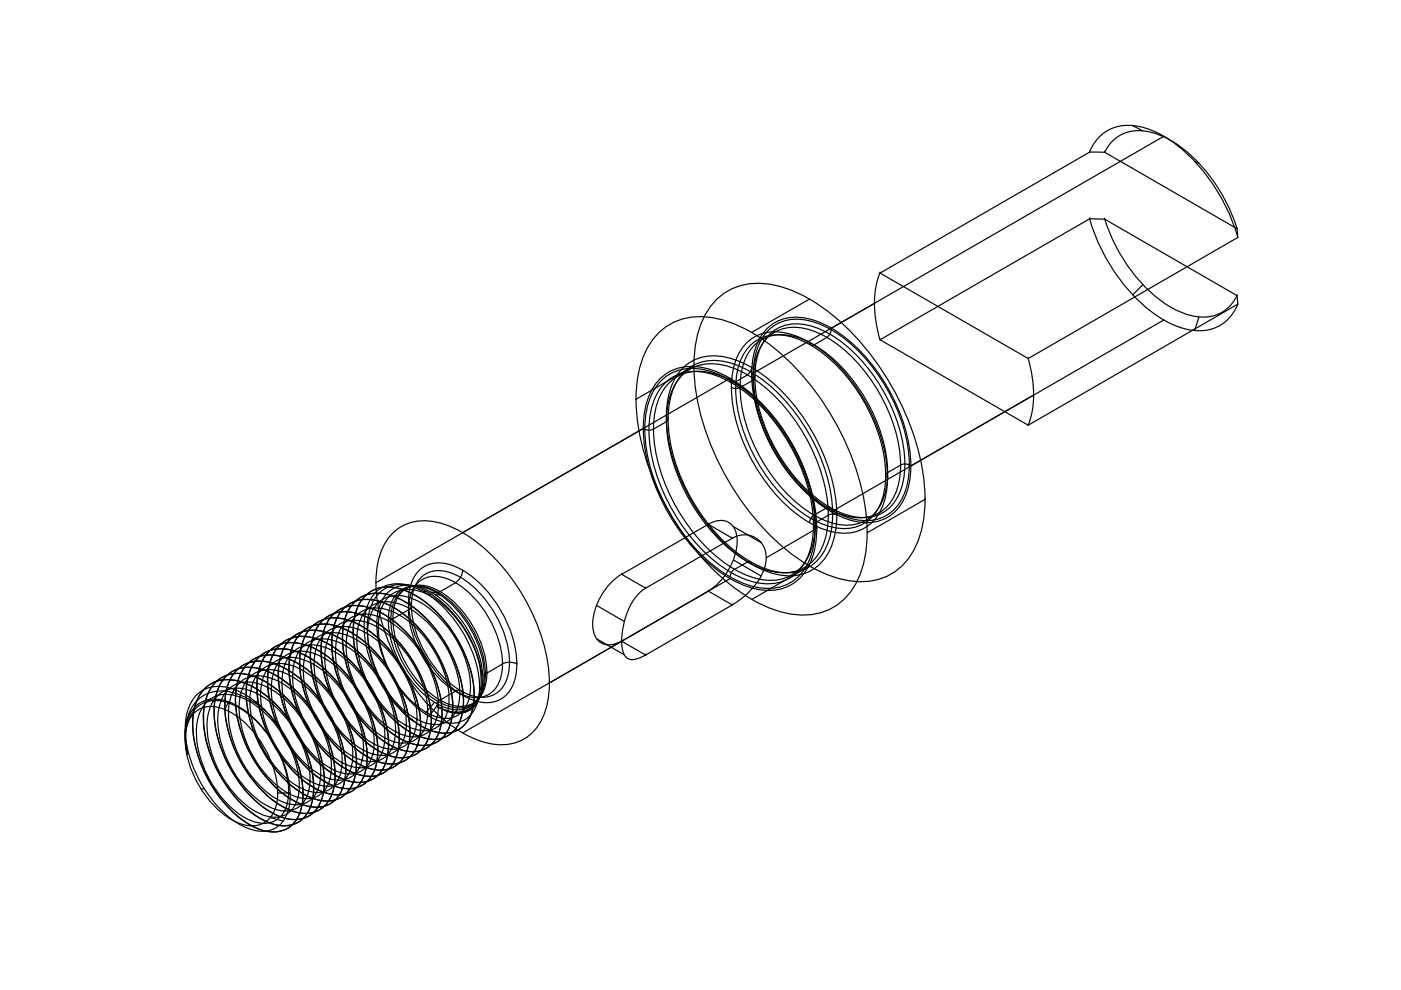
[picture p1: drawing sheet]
<svg xmlns="http://www.w3.org/2000/svg" width="297mm" height="210mm" viewBox="0 0 297 210" stroke-linecap="round" stroke-linejoin="round" font-family="sans-serif">
<!-- layer: 0 -->
<g fill="none" stroke="#000" stroke-width=".25">
<path d="M231 32.2a8.7 8.7 0 0 1 10-5.5 24.1 24.1 0 0 1 13.1 8.4 40.3 40.3 0 0 1 8.3 15.2M231 32.2l3.2 .1M231 32.2h.1M231 32.2l-44.4 25.7M234.2 32.3a8 8 0 0 1 10-4.2 24.9 24.9 0 0 1 12.9 10.1l1.8 2.7 1.6 3 1.8 4.6M234.2 32.3h.1M234.2 32.3l28.1 16.2M240.2 26.7l2.1 1.1M246.7 28.9l-70.4 40.7M253.3 34.2l.9 .4M186.6 57.9a22.1 22.1 0 0 0 0 14.1M186.6 57.9h.1"/>
<path d="M186.6 57.9l31.4 18.1M231 46.4a37.6 37.6 0 0 0 15.7 21.4 12.8 12.8 0 0 0 10.7 1.8 8.8 8.8 0 0 0 5-5.1M231 46.4l3.2 .1 28.1 16.2M231 46.4h.1M231 46.4l-44.4 25.6M234.2 46.4a34.1 34.1 0 0 0 14 18.7 11.4 11.4 0 0 0 10 1.5 7.8 7.8 0 0 0 4.1-4M234.2 46.5h.1M262.3 48.5l.1 1.9M262.3 48.5h.1M262.4 50.4h.1M262.4 50.4l-44.4 25.6M139.6 70.6a12.9 12.9 0 0 1 12-3.1 33 33 0 0 1 16.5 9.9 56.9 56.9 0 0 1 15.5 31.2 25 25 0 0 1-2.5 15.7 12.6 12.6 0 0 1-14 5.8 33 33 0 0 1-16.5-9.9 56.9 56.9 0 0 1-15.5-31.2 25 25 0 0 1 2.5-15.8z"/>
<path d="M144.6 78.2a9.7 9.7 0 0 1 9.9-2.3 27.5 27.5 0 0 1 13.5 9.6 40.7 40.7 0 0 1 9.4 21.9 17.1 17.1 0 0 1-2.5 10.9 9.5 9.5 0 0 1-10.7 3.4 27.5 27.5 0 0 1-13.5-9.7 40.7 40.7 0 0 1-9.4-21.8 17.1 17.1 0 0 1 2.5-11zM144.8 79.4a9.8 9.8 0 0 1 10.4-1.5 31.2 31.2 0 0 1 14.9 13.5 34.5 34.5 0 0 1 5.4 19.7 11.8 11.8 0 0 1-4.4 8.9 10 10 0 0 1-9.4 .6 31.2 31.2 0 0 1-14.9-13.5 34.5 34.5 0 0 1-5.4-19.6 12.3 12.3 0 0 1 3.4-8.1zM145.2 78.7a9.9 9.9 0 0 1 10.6-1.4 31.6 31.6 0 0 1 15.1 13.7 35 35 0 0 1 5.6 19.9 12 12 0 0 1-4.5 9.1 10.2 10.2 0 0 1-9.6 .6 31.6 31.6 0 0 1-15.1-13.7 35 35 0 0 1-5.6-19.9 12.5 12.5 0 0 1 3.5-8.3zM147.1 77.5l-12.2 7.2M151.9 63.6a12.9 12.9 0 0 1 12-3.2 33 33 0 0 1 16.5 9.9 56.9 56.9 0 0 1 15.5 31.2 25 25 0 0 1-2.5 15.8 12.6 12.6 0 0 1-14 5.7 33 33 0 0 1-16.5-9.9 56.9 56.9 0 0 1-15.5-31.2 25 25 0 0 1 2.5-15.8zM158.5 72.5a9.4 9.4 0 0 1 10-1.4 29.7 29.7 0 0 1 13.8 12.1 33.7 33.7 0 0 1 5.8 19.8 11.4 11.4 0 0 1-4.3 8.6 9.7 9.7 0 0 1-9 .7 29.7 29.7 0 0 1-13.8-12.1 33.7 33.7 0 0 1-5.8-19.8 11.9 11.9 0 0 1 3.3-7.9zM158.5 79.5l-2.8 1.6M159.2 73.1a9 9 0 0 1 9.7-1.3 29.3 29.3 0 0 1 14.2 13.2 31.2 31.2 0 0 1 4.6 17.4 10.1 10.1 0 0 1-5.1 8.9 10.5 10.5 0 0 1-9.2-.6 31.7 31.7 0 0 1-13.7-14.4 28.6 28.6 0 0 1-3.4-17.3 10.8 10.8 0 0 1 2.9-5.9zM159.4 77.9l-.2 .7-.7 .9M159.6 73.6a8.7 8.7 0 0 1 9.8-2 28.7 28.7 0 0 1 14.2 13.2 30.6 30.6 0 0 1 4.5 17.2 10.4 10.4 0 0 1-4.5 8.3 9.9 9.9 0 0 1-9.4-.3 31.1 31.1 0 0 1-13.6-14.1 28 28 0 0 1-3.4-17.2 10.7 10.7 0 0 1 2.4-5.1zM159.7 79.5l.3 .5-.3 .5M162.3 72a8.7 8.7 0 0 1 9.9-1.9 28.7 28.7 0 0 1 14.2 13.1 30.6 30.6 0 0 1 4.5 17.2 10.4 10.4 0 0 1-4.5 8.3 9.9 9.9 0 0 1-9.5-.2 31.1 31.1 0 0 1-13.5-14.2 28 28 0 0 1-3.4-17.2 10.7 10.7 0 0 1 2.3-5.1z"/>
<path d="M162.8 69.5a9.6 9.6 0 0 1 10.2-1.4 30.6 30.6 0 0 1 14.7 13.2 33.9 33.9 0 0 1 5.3 19.3 11.6 11.6 0 0 1-4.3 8.8 9.9 9.9 0 0 1-9.3 .6 30.6 30.6 0 0 1-14.6-13.2 33.9 33.9 0 0 1-5.4-19.3 12.1 12.1 0 0 1 3.4-8zM163.1 69.9a9.4 9.4 0 0 1 10-1.4 29.7 29.7 0 0 1 13.8 12.1 33.7 33.7 0 0 1 5.8 19.8 11.4 11.4 0 0 1-4.2 8.6 9.7 9.7 0 0 1-9.1 .6 29.7 29.7 0 0 1-13.8-12.1 33.7 33.7 0 0 1-5.8-19.8 11.9 11.9 0 0 1 3.3-7.8zM163.3 70.8a9 9 0 0 1 9.6-1.4 29.3 29.3 0 0 1 14.3 13.3 31.2 31.2 0 0 1 4.6 17.4 10.1 10.1 0 0 1-5.1 8.9 10.5 10.5 0 0 1-9.2-.6 31.7 31.7 0 0 1-13.7-14.4 28.6 28.6 0 0 1-3.5-17.3 10.8 10.8 0 0 1 3-5.9zM171.6 63.4l-12.2 7.1M171.6 72.6l.3 .6 .7-.1M175.3 71.5l-2.7 1.6M176.2 69.9l-.2 .7-.7 .9M185.4 64.3l-26 15M186.6 72h.1M186.6 72l31.4 18.2M218 76a22.1 22.1 0 0 1 0 14.2M218 76h.1"/>
<path d="M242.3 60.4l-2.1 2.1M246.7 67.8l-70.4 40.7M254.2 67.2l-.9 2.9M262.3 62.7l.1 1.8M262.3 62.7h.1M262.4 64.5h.1M262.4 64.5l-44.4 25.7M136.4 90.8l-56.7 32.8M139.8 80.5a9.9 9.9 0 0 1 10.1-2.4 28 28 0 0 1 13.7 9.8 41.5 41.5 0 0 1 9.5 22.3 17.4 17.4 0 0 1-2.4 11.1 9.6 9.6 0 0 1-11 3.4 28 28 0 0 1-13.8-9.8 41.5 41.5 0 0 1-9.4-22.2 17.4 17.4 0 0 1 2.4-11.2zM140 80.9a9.7 9.7 0 0 1 10-2.4 27.5 27.5 0 0 1 13.5 9.7 40.7 40.7 0 0 1 9.3 21.8 17.1 17.1 0 0 1-2.4 11 9.5 9.5 0 0 1-10.8 3.3 27.5 27.5 0 0 1-13.5-9.6 40.7 40.7 0 0 1-9.3-21.9 17.1 17.1 0 0 1 2.4-10.9zM141.1 81.1a9.9 9.9 0 0 1 10.6-1.5 31.6 31.6 0 0 1 15.2 13.7 35 35 0 0 1 5.5 19.9 12 12 0 0 1-4.5 9.1 10.2 10.2 0 0 1-9.6 .7 31.6 31.6 0 0 1-15.1-13.8 35 35 0 0 1-5.5-19.9 12.5 12.5 0 0 1 3.4-8.2zM141.3 89.4l-3.1 1.7-.8 .1-.7-.2"/>
<path d="M141.3 88.3l.4 .6-.4 .5M142 81a9.8 9.8 0 0 1 10.4-1.5 31.2 31.2 0 0 1 14.9 13.5 34.5 34.5 0 0 1 5.5 19.7 11.8 11.8 0 0 1-4.4 8.9 10 10 0 0 1-9.4 .6 31.2 31.2 0 0 1-14.9-13.5 34.5 34.5 0 0 1-5.5-19.6 12.3 12.3 0 0 1 3.4-8.1zM154.8 80.2l-56.7 32.7M154.8 80.5l.3 .6h.6M155.1 82.1l1.1 .3 .7-.3M159.7 80.6l-2.7 1.6M190.9 98.6l1.2-.2 .7 .2M191 98.6h.1M191 98.6l-2.8 1.6M192.8 98.6h.1M193.1 98.8h.1M218 90.2h.1"/>
<path d="M83.1 113.2a9.9 9.9 0 0 1 10.1-2.3 28 28 0 0 1 13.7 9.8 41.5 41.5 0 0 1 9.5 22.2 17.4 17.4 0 0 1-2.4 11.2 9.6 9.6 0 0 1-11 3.4 28 28 0 0 1-13.7-9.8 41.5 41.5 0 0 1-9.5-22.3 17.4 17.4 0 0 1 2.4-11.1zM150.2 111.2a3.8 3.8 0 0 1 5.4 .7 8.3 8.3 0 0 1-.3 7.2 13.4 13.4 0 0 1-5.1 6.2M150.2 111.2l-18.4 10.6 5.1 2.9M150.2 111.2h.1M150.2 111.2l5.1 2.9M155.3 114.1h.1M155.5 118.7l5.9 3.4M155.5 111.7l5.9 3.3M159.4 119.7l-.1-.4-.5-.3-3.1 1.7M172.9 110.8l-.4 .5 .4 .6M172.9 111.9h.1M172.9 110.8h.1"/>
<path d="M173.2 112h.1M173.2 112l-10.7 6.3M175.3 107.6h.7l.2 .5M175.3 107.6l-3 1.9-.5 .6-.2 .7M175.6 109.2l1.1-.2 .8 .2M175.6 109.2h.1M175.6 109.2l-2.7 1.6M177.5 109.2h.1M183.9 112.9h.1M188.2 100.2l-.4 .5 .4 .5M188.2 101.2h.1M188.2 100.2h.1"/>
<path d="M196.2 105.9h.1M196.2 105.9l-12.3 7M58.2 138.9h-.1M60.4 137.6h.1M62.7 136.3h-.1M65 134.9l-.1 .1M67.3 133.6l-.1 .1M69.5 132.3v.1M71.8 131h-.1M74 129.7h.1M76.3 128.4h.1M78.5 127.1h.1"/>
<path d="M80.8 125.8h.1M83.1 124.5h.1M83.3 131.2l-.9 .3M84.2 125.9a5.9 5.9 0 0 1 7-.9 21.7 21.7 0 0 1 11 14.2 12.2 12.2 0 0 1-.7 8.9 5.4 5.4 0 0 1-6.5 2.1 18.8 18.8 0 0 1-10.1-9.3 18.3 18.3 0 0 1-2.3-12.1l.4-1.1zM84.7 125.8a5.8 5.8 0 0 1 6.9-.8 20.9 20.9 0 0 1 10.3 12.3 14.4 14.4 0 0 1 .3 9.4 5.3 5.3 0 0 1-6.9 3.1 17.8 17.8 0 0 1-9.5-8.5 18.4 18.4 0 0 1-2.6-12.6l.3-1.1zM85.1 125.6a5.7 5.7 0 0 1 6.9-.8 20.8 20.8 0 0 1 10.2 12.2 14.3 14.3 0 0 1 .4 9.4 5.3 5.3 0 0 1-6.9 3.1 17.6 17.6 0 0 1-9.5-8.5 18.3 18.3 0 0 1-2.6-12.5l.4-1.1zM86.6 127.5l.6 .7-.2 .8-.4 .3M86.6 129.3l-3.3 1.9M88.4 123.8a5.7 5.7 0 0 1 6.9-.9 20.8 20.8 0 0 1 10.2 12.2 14.3 14.3 0 0 1 .4 9.5 5.3 5.3 0 0 1-6.9 3 17.6 17.6 0 0 1-9.5-8.5 18.3 18.3 0 0 1-2.6-12.4l.4-1.2zM89.1 122.6a6 6 0 0 1 7.2-.9 22.2 22.2 0 0 1 10.8 13.2 14.7 14.7 0 0 1 .2 9.5 5.5 5.5 0 0 1-7.1 3.1 19.3 19.3 0 0 1-10.3-9.5 18.8 18.8 0 0 1-2.4-12.4l.4-1.1zM89.1 120.7a6.8 6.8 0 0 1 7.7-.5 23.8 23.8 0 0 1 11.2 13 17.2 17.2 0 0 1 .9 11.7 6.1 6.1 0 0 1-8.2 3.7 20.1 20.1 0 0 1-10.3-9 23 23 0 0 1-3.7-13.6 8.2 8.2 0 0 1 2.4-5.3zM89.7 125.4l.8 .1"/>
<path d="M90.7 126l.8 .1M91.4 125.5l1.1 .2M92.3 126.1h1M93.3 125.4l-.8 .2M98.1 120.9a3.4 3.4 0 0 1-1.5 2.6l-3.3 2M126.5 128.4l5.9 3.4M126.5 135.5l5.9 3.3M131.8 121.8a13.1 13.1 0 0 0-6.1 11.7 3.4 3.4 0 0 0 5.1 2.9l1-.5M131.8 136h.1M131.8 121.8h.1M131.8 136l-15.3 8.8M135.2 126.1l1.7-1.4 18.4-10.6a4.7 4.7 0 0 1 5.4 .3 4.7 4.7 0 0 1 1.6 5.3 14.9 14.9 0 0 1-7 8.6l-18.4 10.6a4.1 4.1 0 0 1-3.8 .7 4.7 4.7 0 0 1-1.3-4.4 15.7 15.7 0 0 1 3.4-9.1z"/>
<path d="M136.9 138.9h.1M136.9 124.7h.1M150.2 125.3h.1M154.8 122.7l-56.7 32.7M155.3 128.3l-5.1-3-18.4 10.7 5.1 2.9M155.3 128.3h.1M155.7 120.7l-.5 .5-.4 1.1M171.6 120l-12.2 7.1M39.7 159.9h.1M41 151.3a5.6 5.6 0 0 1 6.9-.8 20.5 20.5 0 0 1 10 12 12.5 12.5 0 0 1-.2 10.3 5.5 5.5 0 0 1-7.4 1.6 20.5 20.5 0 0 1-10.1-12.1 12.5 12.5 0 0 1 .2-10.2zM48.5 148.8l-.8 1.6M49.1 144.1v.1"/>
<path d="M49.7 146.2l-.4 .6M51.4 142.8l-.1 .1M52.6 158.7h-.1M53.6 141.5h.1M54.3 148.9a27.3 27.3 0 0 1 10 19.5 8.5 8.5 0 0 1-3.1 7.1 8.1 8.1 0 0 1-8.4-.8 27.3 27.3 0 0 1-11.9-21.6 9.2 9.2 0 0 1 3.8-8.1 8.7 8.7 0 0 1 8.2 .2 26.8 26.8 0 0 1 13.6 21.5 8.6 8.6 0 0 1-2.9 7.4 7.4 7.4 0 0 1-7.7-.3 23.8 23.8 0 0 1-10.2-11.3 22.6 22.6 0 0 1-2.3-13.3 7.6 7.6 0 0 1 5.5-6.3 13 13 0 0 1 10.6 4 28.1 28.1 0 0 1 9.3 17.6 9.9 9.9 0 0 1-2.3 7.7 6.8 6.8 0 0 1-7.8 .6 24.9 24.9 0 0 1-11.6-13.6 18.6 18.6 0 0 1-.9-12.9 7 7 0 0 1 9.5-4.3 21.5 21.5 0 0 1 10.5 8.5 24.2 24.2 0 0 1 4.8 15.6 6.7 6.7 0 0 1-4.8 6.2 9.9 9.9 0 0 1-7.8-2.3 27.8 27.8 0 0 1-10.7-19.7 10.9 10.9 0 0 1 2.5-8.2 7.4 7.4 0 0 1 8.3-1.3 24.2 24.2 0 0 1 12.6 12.9 19.5 19.5 0 0 1 1.8 12.7 6.1 6.1 0 0 1-8.6 4.2 22.6 22.6 0 0 1-11.4-11.2 23.4 23.4 0 0 1-2.8-13.5 7.9 7.9 0 0 1 5.1-6.8 10.7 10.7 0 0 1 8.3 1.7 27.5 27.5 0 0 1 12.1 20.3 8.6 8.6 0 0 1-3.2 7.9 7.9 7.9 0 0 1-7.7-.5 25.8 25.8 0 0 1-11-13.9 19.6 19.6 0 0 1-.9-11.6 7 7 0 0 1 9.1-5.2 22.1 22.1 0 0 1 12.3 10.6 22.5 22.5 0 0 1 3.5 14.2 6.2 6.2 0 0 1-6.8 5.9 15.3 15.3 0 0 1-9.2-5.5 27.3 27.3 0 0 1-7.2-18.4 10 10 0 0 1 2.8-6.7 7.4 7.4 0 0 1 7.4-1.2 21.9 21.9 0 0 1 11.3 9.7 24.5 24.5 0 0 1 4.1 13.2 8 8 0 0 1-3.1 6.8 7.6 7.6 0 0 1-7.4-.3 25.6 25.6 0 0 1-11.2-13.5 19.9 19.9 0 0 1-1.1-12.2 7 7 0 0 1 9.1-5.2 19.8 19.8 0 0 1 10 7.2 26.6 26.6 0 0 1 6 15.2 8.4 8.4 0 0 1-2.8 7.2 7.1 7.1 0 0 1-7.1 .2 24.5 24.5 0 0 1-11.1-12.1 21.7 21.7 0 0 1-2-13.2 7.2 7.2 0 0 1 9.8-5.6 20.9 20.9 0 0 1 10.5 8.3 24.3 24.3 0 0 1 4.9 15.7 6.8 6.8 0 0 1-4.6 6.3 10 10 0 0 1-7.9-2.2 26.9 26.9 0 0 1-10.7-22.1 8.3 8.3 0 0 1 4.6-7.3 9.6 9.6 0 0 1 8.2 1.1 27 27 0 0 1 12.7 21.1 8.5 8.5 0 0 1-2.7 7.2 7.1 7.1 0 0 1-7.2 .3 24.6 24.6 0 0 1-11.1-12.1 20.7 20.7 0 0 1-1.8-14 7.1 7.1 0 0 1 9.2-5.1 21.5 21.5 0 0 1 11.7 9.7 23.9 23.9 0 0 1 4.1 14.4 6.8 6.8 0 0 1-4.5 6.4 9.8 9.8 0 0 1-7.9-2.1 27.5 27.5 0 0 1-10.9-20.9 9.9 9.9 0 0 1 3.1-7.7 8.1 8.1 0 0 1 8.6-.4 25.6 25.6 0 0 1 12.2 13.6 17.5 17.5 0 0 1 1.1 12.3 6 6 0 0 1-8.1 3.6 20.4 20.4 0 0 1-9.9-8.4 24.7 24.7 0 0 1-4.6-16.1 7.9 7.9 0 0 1 4.9-7 10.1 10.1 0 0 1 8.3 1.5 27.2 27.2 0 0 1 12.3 20.1 9.5 9.5 0 0 1-2.3 7.6 6.5 6.5 0 0 1-7 .9 22.6 22.6 0 0 1-10.8-10.6 23.1 23.1 0 0 1-2.9-15.1 7.1 7.1 0 0 1 7-6 14.6 14.6 0 0 1 9.5 4.5 27.7 27.7 0 0 1 8.8 18 8.9 8.9 0 0 1-2.7 7.3 7 7 0 0 1-7.1 .4 24.4 24.4 0 0 1-11.5-12.9 19.6 19.6 0 0 1-1.4-13.8 6.9 6.9 0 0 1 8.8-4.6 19.1 19.1 0 0 1 10.3 7.5 26 26 0 0 1 5.9 15.7 7.8 7.8 0 0 1-3.4 6.8 7.3 7.3 0 0 1-6.9-.3 24.2 24.2 0 0 1-10.5-11.4 21.6 21.6 0 0 1-2.2-13.8 7.1 7.1 0 0 1 9.6-5.7 22.6 22.6 0 0 1 12.1 10.8 22.1 22.1 0 0 1 3.4 13.7 6.5 6.5 0 0 1-4.8 6 10.6 10.6 0 0 1-8.2-2.6M54.3 148.9a12.3 12.3 0 0 0-9.4-3.2 7 7 0 0 0-5.4 5.9 22.8 22.8 0 0 0 4.2 16.2 18.8 18.8 0 0 0 9.9 8.2 5.8 5.8 0 0 0 7.7-4.8 19.6 19.6 0 0 0-2.9-13.1 21.9 21.9 0 0 0-9.3-9.1 6.8 6.8 0 0 0-7.8 .9 10.5 10.5 0 0 0-1.8 9.1l.2 .9a13.8 13.8 0 0 1 1.4-10.6 7.8 7.8 0 0 1 9.5-2.1 17.8 17.8 0 0 1 5.5 3.4M54.3 148.9h.1M54.3 148.9l1.8 1.6M54.8 157.4h.1M55.9 140.2h.1M56.1 150.6a27 27 0 0 1 8.1 18.1 8.1 8.1 0 0 1-3.3 7 8.4 8.4 0 0 1-8.4-1.1 26.9 26.9 0 0 1-11.7-21.7 9 9 0 0 1 4.1-8 8.3 8.3 0 0 1 7.4 .1 25.2 25.2 0 0 1 12.1 13.1 19.8 19.8 0 0 1 1.7 12.2 6.1 6.1 0 0 1-8.7 4.3 21.6 21.6 0 0 1-10.8-10.3 23.1 23.1 0 0 1-3.2-15 7.3 7.3 0 0 1 6.2-6.4 12.3 12.3 0 0 1 8.8 3.1 27.8 27.8 0 0 1 10.3 18.5 9.6 9.6 0 0 1-2.3 7.9 6.4 6.4 0 0 1-7.2 .7 23.6 23.6 0 0 1-11.3-11.8 22.2 22.2 0 0 1-2.3-13.3 7.5 7.5 0 0 1 5.2-6.3 11 11 0 0 1 9.1 2.4 27.8 27.8 0 0 1 11 18.6 11.3 11.3 0 0 1-1.5 7.6 6.2 6.2 0 0 1-7.4 1.7 20.9 20.9 0 0 1-9.9-8.6 24.9 24.9 0 0 1-4.3-16.1 7.6 7.6 0 0 1 5.8-7 12.3 12.3 0 0 1 9.5 3.2 27.4 27.4 0 0 1 10.2 19.5 8.6 8.6 0 0 1-3 7.3 6.9 6.9 0 0 1-6.8 .1 23.2 23.2 0 0 1-10.6-10.9 22 22 0 0 1-2.5-14.9 7.1 7.1 0 0 1 9.7-5.3 21.3 21.3 0 0 1 10.9 9.1 23.1 23.1 0 0 1 4.4 15.6 6.2 6.2 0 0 1-6.8 5.8 15.9 15.9 0 0 1-9.5-5.9 27.2 27.2 0 0 1-6.9-18 10 10 0 0 1 2.8-6.7 7.7 7.7 0 0 1 8.5-.8 24.9 24.9 0 0 1 12.3 13.3 18.3 18.3 0 0 1 1.5 12.5 6.1 6.1 0 0 1-8.3 3.9 20.1 20.1 0 0 1-9.9-8.3 25.1 25.1 0 0 1-4.5-16.2 8 8 0 0 1 4.6-6.9 9.8 9.8 0 0 1 8.2 1.2 27 27 0 0 1 12.7 21.1 9.2 9.2 0 0 1-2.2 6.6 6.2 6.2 0 0 1-6.8 1.2 21.4 21.4 0 0 1-10.6-9.8 23 23 0 0 1-3.4-16 7.1 7.1 0 0 1 7.7-6 15.7 15.7 0 0 1 9.7 5.3 26.5 26.5 0 0 1 7.9 17.9 8 8 0 0 1-3.2 6.9 7.4 7.4 0 0 1-7.3-.3 24 24 0 0 1-10.2-11.1 22.9 22.9 0 0 1-2.5-13.4 7.3 7.3 0 0 1 7.3-6.7 16.5 16.5 0 0 1 10.7 5.9 27.1 27.1 0 0 1 7.4 16.4 8.8 8.8 0 0 1-3 7.8 7.4 7.4 0 0 1-7.2-.1 25.3 25.3 0 0 1-11-12.3 20.4 20.4 0 0 1-1.5-13.9 7 7 0 0 1 8.7-4.8 18.3 18.3 0 0 1 9.4 6.1 26.8 26.8 0 0 1 6.9 16.9 7.8 7.8 0 0 1-3.1 6.8 7.3 7.3 0 0 1-7.3-.2 25.2 25.2 0 0 1-11.4-13.8 18.4 18.4 0 0 1-.8-12.8 7 7 0 0 1 9.1-4.2 19 19 0 0 1 9.3 6.6 26.1 26.1 0 0 1 6.4 16.4 7.5 7.5 0 0 1-3.6 7 8.2 8.2 0 0 1-7.6-.9 26.9 26.9 0 0 1-12.1-22.5 8.7 8.7 0 0 1 4.2-7.6 9.1 9.1 0 0 1 8 .6 27.2 27.2 0 0 1 13.3 19.4 10.3 10.3 0 0 1-2.2 8.9 6.9 6.9 0 0 1-8 .4 26 26 0 0 1-12.4-16.7 14.7 14.7 0 0 1 1.1-11.7 7.2 7.2 0 0 1 8.8-2.3 22.6 22.6 0 0 1 11.2 9.9 24.3 24.3 0 0 1 3.9 13.2 7.8 7.8 0 0 1-3.4 6.6 7.8 7.8 0 0 1-7.4-.6 25.7 25.7 0 0 1-11.2-14.3 17.3 17.3 0 0 1-.4-12.5 6.8 6.8 0 0 1 7.9-4.1 19.5 19.5 0 0 1 11.6 8.5 24.3 24.3 0 0 1 5.1 15.7 7 7 0 0 1-4.5 6.4 9.7 9.7 0 0 1-7.8-1.9 27.2 27.2 0 0 1-11-20.8 9.4 9.4 0 0 1 3.7-8.4 9.2 9.2 0 0 1 9 .6 27.1 27.1 0 0 1 12.9 20.9 9.9 9.9 0 0 1-2 6.9 6.7 6.7 0 0 1-7.7 .9 23.9 23.9 0 0 1-11.1-11.9 20.8 20.8 0 0 1-2.1-14.1 7.2 7.2 0 0 1 9.7-5.1 22.3 22.3 0 0 1 11.5 10 22.9 22.9 0 0 1 3.9 14.6 6.4 6.4 0 0 1-5.7 5.9 11.9 11.9 0 0 1-8.3-3.5l-.8-.7M56.1 150.6h.1"/>
<path d="M57.1 156.1h.1M59.4 154.8h-.1M61.6 153.4v.1M63.9 152.1v.1M66.2 150.8l-.1 .1M68.4 149.5h.1M70.6 148.2h.1M72.9 146.9h.1M75.3 145.6l-.1 .1M77.5 144.3h.1M77.8 159.3h.1M80.1 158h-.1"/>
<path d="M82.3 156.7h.1M84.6 155.4h.1M85.6 151.2l1.8 1.5M85.6 151.2h.1M86.9 154.1h.1M87.4 152.7h.1M87.5 159.7h.1M89.2 152.8h-.1M89.9 158.4h-.1M91.5 151.5h-.1M92.1 157.1h.1M92.1 148.9l-2 2.4"/>
<path d="M92.6 149.7a7.1 7.1 0 0 0 6.5 .8 6.7 6.7 0 0 0 2.9-6.5 23.1 23.1 0 0 0-8-15.7 11 11 0 0 0-8.8-3.2 6.4 6.4 0 0 0-4.9 6 21.8 21.8 0 0 0 5.4 15.9 14 14 0 0 0 8.3 5.3 5.1 5.1 0 0 0 5.6-4.5 19.2 19.2 0 0 0-3.9-13.8 17.6 17.6 0 0 0-10-7.6 6 6 0 0 0-7.4 5 19.2 19.2 0 0 0 2.8 13.5 18.2 18.2 0 0 0 9.1 8.4 5.2 5.2 0 0 0 7.2-4.6 19.9 19.9 0 0 0-4.4-13.9 17.2 17.2 0 0 0-9.3-7 5.9 5.9 0 0 0-7.6 4.5 17.9 17.9 0 0 0 2 12.6 19.3 19.3 0 0 0 9.5 9.6 5.1 5.1 0 0 0 7.1-3 14 14 0 0 0-.8-9.6 22.2 22.2 0 0 0-10.3-12.1 7.3 7.3 0 0 0-7.2 0 8.1 8.1 0 0 0-3 6.9 22.8 22.8 0 0 0 10.1 18.2 7.2 7.2 0 0 0 6.3 .9 5.9 5.9 0 0 0 3.1-5.2 21.2 21.2 0 0 0-5.1-14.2 15.6 15.6 0 0 0-10-6.2 6 6 0 0 0-6.4 5.3 19.7 19.7 0 0 0 2.9 13.5 18.5 18.5 0 0 0 9 8.2 5.1 5.1 0 0 0 7.1-3.9 18.3 18.3 0 0 0-3-12.9 18.2 18.2 0 0 0-10.5-8.7 5.9 5.9 0 0 0-7.6 4.6 17.9 17.9 0 0 0 1.8 12.3 19.3 19.3 0 0 0 9.5 9.8 5.1 5.1 0 0 0 6.8-1.9 11.9 11.9 0 0 0 .2-9.3 22.3 22.3 0 0 0-10.9-13.5 6.9 6.9 0 0 0-8 .8 8.9 8.9 0 0 0-2.1 6.6 23.2 23.2 0 0 0 9.5 17.4 7.4 7.4 0 0 0 7.2 1.1 6.2 6.2 0 0 0 2.8-5.4 22.6 22.6 0 0 0-9-17.6 10.2 10.2 0 0 0-8.1-2.3 6.3 6.3 0 0 0-4.5 5.5 21.5 21.5 0 0 0 5.5 16.6 12.8 12.8 0 0 0 8.5 5.1 5 5 0 0 0 5.2-4.6 18.8 18.8 0 0 0-3.4-13 19.4 19.4 0 0 0-9.6-8.1 6.1 6.1 0 0 0-8.4 4.8 19.6 19.6 0 0 0 2.9 13.5 18.8 18.8 0 0 0 9 8.3 5.2 5.2 0 0 0 7.3-4.6 19.3 19.3 0 0 0-3.8-13.1 17.8 17.8 0 0 0-9.7-7.7 6.1 6.1 0 0 0-7.9 5.1 19.3 19.3 0 0 0 2.5 12.7 19.7 19.7 0 0 0 8.8 8.8 5.2 5.2 0 0 0 7.2-2.5 12.7 12.7 0 0 0-.1-8.9 23.1 23.1 0 0 0-10.4-13 7.5 7.5 0 0 0-7.6-.2 8 8 0 0 0-3 7.2 22.7 22.7 0 0 0 10.3 18 6.5 6.5 0 0 0 6.9 .3 7.3 7.3 0 0 0 2.4-6 23.2 23.2 0 0 0-9.9-17.2 9 9 0 0 0-7.9-1.5 6.8 6.8 0 0 0-4 6.1 22.4 22.4 0 0 0 10.4 19.7 6.2 6.2 0 0 0 7 0 7.5 7.5 0 0 0 2.1-6.3 22.9 22.9 0 0 0-11.2-17.5 7.6 7.6 0 0 0-7.6-.2 8.6 8.6 0 0 0-3 8.3 22.7 22.7 0 0 0 10.3 16.9 6.4 6.4 0 0 0 6.9 .4 7 7 0 0 0 2.3-6 22.7 22.7 0 0 0-11.6-18.3 6.9 6.9 0 0 0-8 .7 10.8 10.8 0 0 0-1.9 9.3 22.4 22.4 0 0 0 10.4 15.4 6.1 6.1 0 0 0 6.7 0 7.6 7.6 0 0 0 2.2-6.3 22.9 22.9 0 0 0-11.2-17.5 7.7 7.7 0 0 0-7.6-.3 8.2 8.2 0 0 0-3 7.1 23.1 23.1 0 0 0 9.3 17.6 7.6 7.6 0 0 0 7.2 1.3 6.1 6.1 0 0 0 3-5.4 22.1 22.1 0 0 0-7-16 13.8 13.8 0 0 0-8.3-4.2 6.1 6.1 0 0 0-6.3 5.5 19.8 19.8 0 0 0 3.1 13.5 18.1 18.1 0 0 0 9 8 5 5 0 0 0 6.9-3.8 17.4 17.4 0 0 0-2.5-12.1 19.3 19.3 0 0 0-10.8-9.6 6 6 0 0 0-7.7 4.6 18 18 0 0 0 1.9 12.5 19.6 19.6 0 0 0 9.5 9.6 5.2 5.2 0 0 0 7.5-4.1 19.7 19.7 0 0 0-4.6-14.6 16.9 16.9 0 0 0-9.4-6.8 6.1 6.1 0 0 0-7.4 5.1 20.7 20.7 0 0 0 4.5 15.9 15.6 15.6 0 0 0 8.2 6.1 5 5 0 0 0 6.3-4.2 18.2 18.2 0 0 0-3.1-12.9 18.4 18.4 0 0 0-10.5-8.6 6.1 6.1 0 0 0-7.6 4.7 14.5 14.5 0 0 0 0 6.5M92.6 149.7a7.7 7.7 0 0 0 6.1 1.3 5.4 5.4 0 0 0 3.4-5 21.2 21.2 0 0 0-5-14.6 18.4 18.4 0 0 0-10.3-7.3 6.9 6.9 0 0 0-8.5 5.6 20 20 0 0 0 1.6 12.6 26.2 26.2 0 0 0 7.5 10.4M92.6 149.7a7 7 0 0 0 6.7 .9 6.8 6.8 0 0 0 3.1-6.5 23.4 23.4 0 0 0-11.7-18.9 7.4 7.4 0 0 0-8.3 .3 9.8 9.8 0 0 0-2.4 8.2 24.8 24.8 0 0 0 10.7 18 7.7 7.7 0 0 0 7.9 .9 8 8 0 0 0 3.1-7.5 25.6 25.6 0 0 0-12.5-19.9 8.9 8.9 0 0 0-8-.8 8 8 0 0 0-3.9 6.8 25.8 25.8 0 0 0 6.8 18.5l1.5 1.5M92.6 149.7h.1M92.9 149.3l-1.9 2.6M93.3 148.4l-.8 .7M93.7 150.1v.1M94.4 155.8h-.1M96 148.8l-.1 .1M96.6 146.5l.5-.2 .7 .2 .3 .9M96.6 146.5l-3.3 1.9M96.7 154.5h-.1"/>
<path d="M98.2 147.5v.1M99 153.1l-.1 .1M100.5 146.2h.1M102.7 143.2h.1M103.2 142.7l-.5 .5M103.3 142.7h.1M106.5 140.8a3.4 3.4 0 0 1 3.1 0M106.5 140.8h.1M106.5 140.8l-3.2 1.9M109.6 140.8h.1M116.5 144.8h.1M43.3 167.2l-.6 .1"/>
<path d="M43.5 163.9l-.1 .1M45.7 162.6v.1M48 161.3v.1M50.3 160h-.1M57.3 173.3l2.7 .8M58.9 168.1h.1M58.9 168.1h2.6M62.6 174.1h.1M64.2 167.2h.1M64.9 172.8h.1M66.5 165.8l-.1 .1M67.2 171.5h-.1"/>
<path d="M68.8 164.5l-.1 .1M69.5 170.2h-.1M71 163.2v.1M71.7 168.9h.1M73.3 161.9v.1M74 167.5l-.1 .1M75.6 160.6h-.1M76.3 166.2l-.1 .1M78.5 164.9v.1M80.8 163.6h.1M83 162.3h.1M85.3 161h.1"/>
</g>
</svg>
